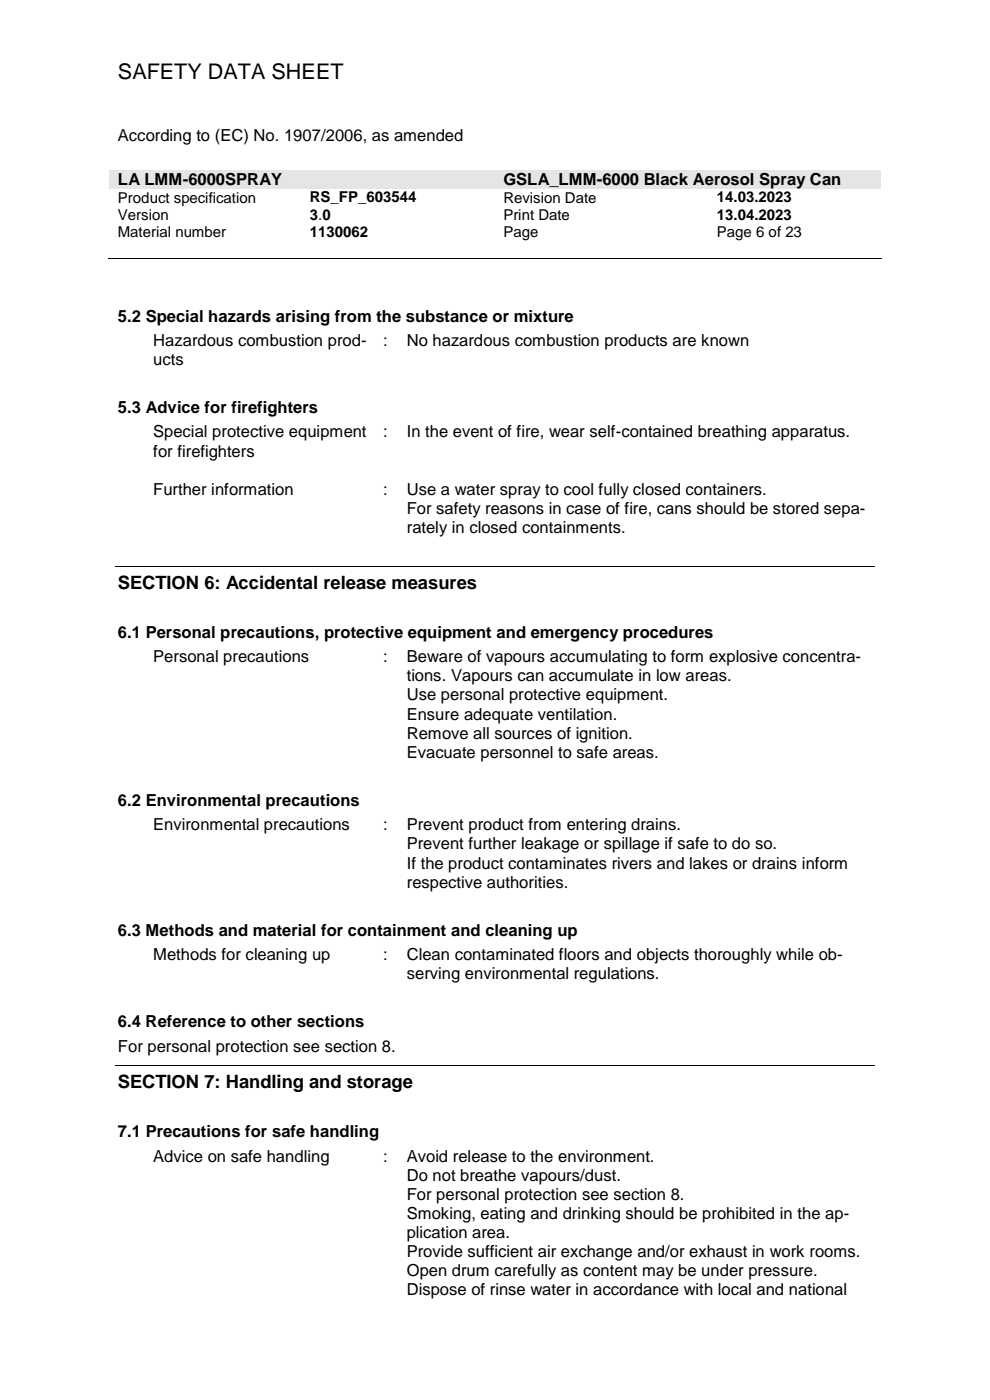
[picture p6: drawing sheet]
<svg xmlns="http://www.w3.org/2000/svg" width="210mm" height="297mm" viewBox="0 0 210 297" stroke-linecap="round" stroke-linejoin="round" font-family="sans-serif">
<defs><g id="words">
<text font-size="4.6" x="25" y="16.8">SAFETY DATA SHEET</text>
<g font-size="3.9">
<text x="25" y="124.9">SECTION 6: Accidental release measures</text>
<text x="25" y="230.8">SECTION 7: Handling and storage</text>
</g>
<g font-size="3.5">
<text x="25" y="29.9">According to (EC) No. 1907/2006, as amended</text>
<text x="25" y="39.2">LA LMM-6000SPRAY</text>
<text x="106.8" y="39.2">GSLA_LMM-6000 Black Aerosol Spray Can</text>
<text x="25" y="68.2">5.2 Special hazards arising from the substance or mixture</text>
<text x="32.5" y="73.4">Hazardous combustion prod-</text>
<text x="32.5" y="77.5">ucts</text>
<text x="81.3" y="73.4">:</text>
<text x="86.3" y="73.4">No hazardous combustion products are known</text>
<text x="25" y="87.7">5.3 Advice for firefighters</text>
<text x="32.5" y="92.8">Special protective equipment</text>
<text x="81.3" y="92.8">:</text>
<text x="86.3" y="92.8">In the event of fire, wear self-contained breathing apparatus.</text>
<text x="32.5" y="96.9">for firefighters</text>
<text x="32.5" y="105">Further information</text>
<text x="81.3" y="105">:</text>
<text x="86.3" y="105">Use a water spray to cool fully closed containers.</text>
<text x="86.3" y="109.1">For safety reasons in case of fire, cans should be stored sepa-</text>
<text x="86.3" y="113.1">rately in closed containments.</text>
<text x="25" y="135.4">6.1 Personal precautions, protective equipment and emergency procedures</text>
<text x="32.5" y="140.5">Personal precautions</text>
<text x="81.3" y="140.5">:</text>
<text x="86.3" y="140.5">Beware of vapours accumulating to form explosive concentra-</text>
<text x="86.3" y="144.5">tions. Vapours can accumulate in low areas.</text>
<text x="86.3" y="148.6">Use personal protective equipment.</text>
<text x="86.3" y="152.7">Ensure adequate ventilation.</text>
<text x="86.3" y="156.7">Remove all sources of ignition.</text>
<text x="86.3" y="160.8">Evacuate personnel to safe areas.</text>
<text x="25" y="171">6.2 Environmental precautions</text>
<text x="32.5" y="176.1">Environmental precautions</text>
<text x="81.3" y="176.1">:</text>
<text x="86.3" y="176.1">Prevent product from entering drains.</text>
<text x="86.3" y="180.2">Prevent further leakage or spillage if safe to do so.</text>
<text x="86.3" y="184.3">If the product contaminates rivers and lakes or drains inform</text>
<text x="86.3" y="188.3">respective authorities.</text>
<text x="25" y="198.5">6.3 Methods and material for containment and cleaning up</text>
<text x="32.5" y="203.6">Methods for cleaning up</text>
<text x="81.3" y="203.6">:</text>
<text x="86.3" y="203.6">Clean contaminated floors and objects thoroughly while ob-</text>
<text x="86.3" y="207.7">serving environmental regulations.</text>
<text x="25" y="217.9">6.4 Reference to other sections</text>
<text x="25" y="223.1">For personal protection see section 8.</text>
<text x="25" y="241.3">7.1 Precautions for safe handling</text>
<text x="32.5" y="246.4">Advice on safe handling</text>
<text x="81.3" y="246.4">:</text>
<text x="86.3" y="246.4">Avoid release to the environment.</text>
<text x="86.3" y="250.5">Do not breathe vapours/dust.</text>
<text x="86.3" y="254.5">For personal protection see section 8.</text>
<text x="86.3" y="258.6">Smoking, eating and drinking should be prohibited in the ap-</text>
<text x="86.3" y="262.6">plication area.</text>
<text x="86.3" y="266.7">Provide sufficient air exchange and/or exhaust in work rooms.</text>
<text x="86.3" y="270.8">Open drum carefully as content may be under pressure.</text>
<text x="86.3" y="274.8">Dispose of rinse water in accordance with local and national</text>
</g>
<g font-size="3.2">
<text x="25" y="43">Product specification</text>
<text x="25" y="46.7">Version</text>
<text x="65.7" y="42.9">RS_FP_603544</text>
<text x="65.7" y="46.6">3.0</text>
<text x="106.8" y="43">Revision Date</text>
<text x="106.8" y="46.7">Print Date</text>
<text x="152.1" y="42.9">14.03.2023</text>
<text x="152.1" y="46.6">13.04.2023</text>
<text x="25" y="50.3">Material number</text>
<text x="65.7" y="50.2">1130062</text>
<text x="106.8" y="50.3">Page</text>
<text x="152.1" y="50.3">Page 6 of 23</text>
</g>
</g></defs>
<g fill="#e5e5e5">
<path d="M23.1 36h81.8v4h-81.8z" fill-rule="evenodd"/>
<path d="M25 36h78v4h-78z" fill-rule="evenodd"/>
<path d="M104.9 36h82v4h-82z" fill-rule="evenodd"/>
<path d="M106.8 36h78.2v4h-78.2z" fill-rule="evenodd"/>
</g>
<path d="M22.9 54.7h164.1M24.5 120.2h161.1M24.5 226.1h161.1" fill="none" stroke="#000" stroke-width=".21"/>
<g fill="#000">
<path d="M63.5 54.7h.2v.1h-.2z" fill-rule="evenodd"/>
<path d="M104.6 54.7h.2v.1h-.2z" fill-rule="evenodd"/>
<path d="M150 54.7h.1v.1h-.1z" fill-rule="evenodd"/>
</g>
<use href="#words"/>
</svg>
